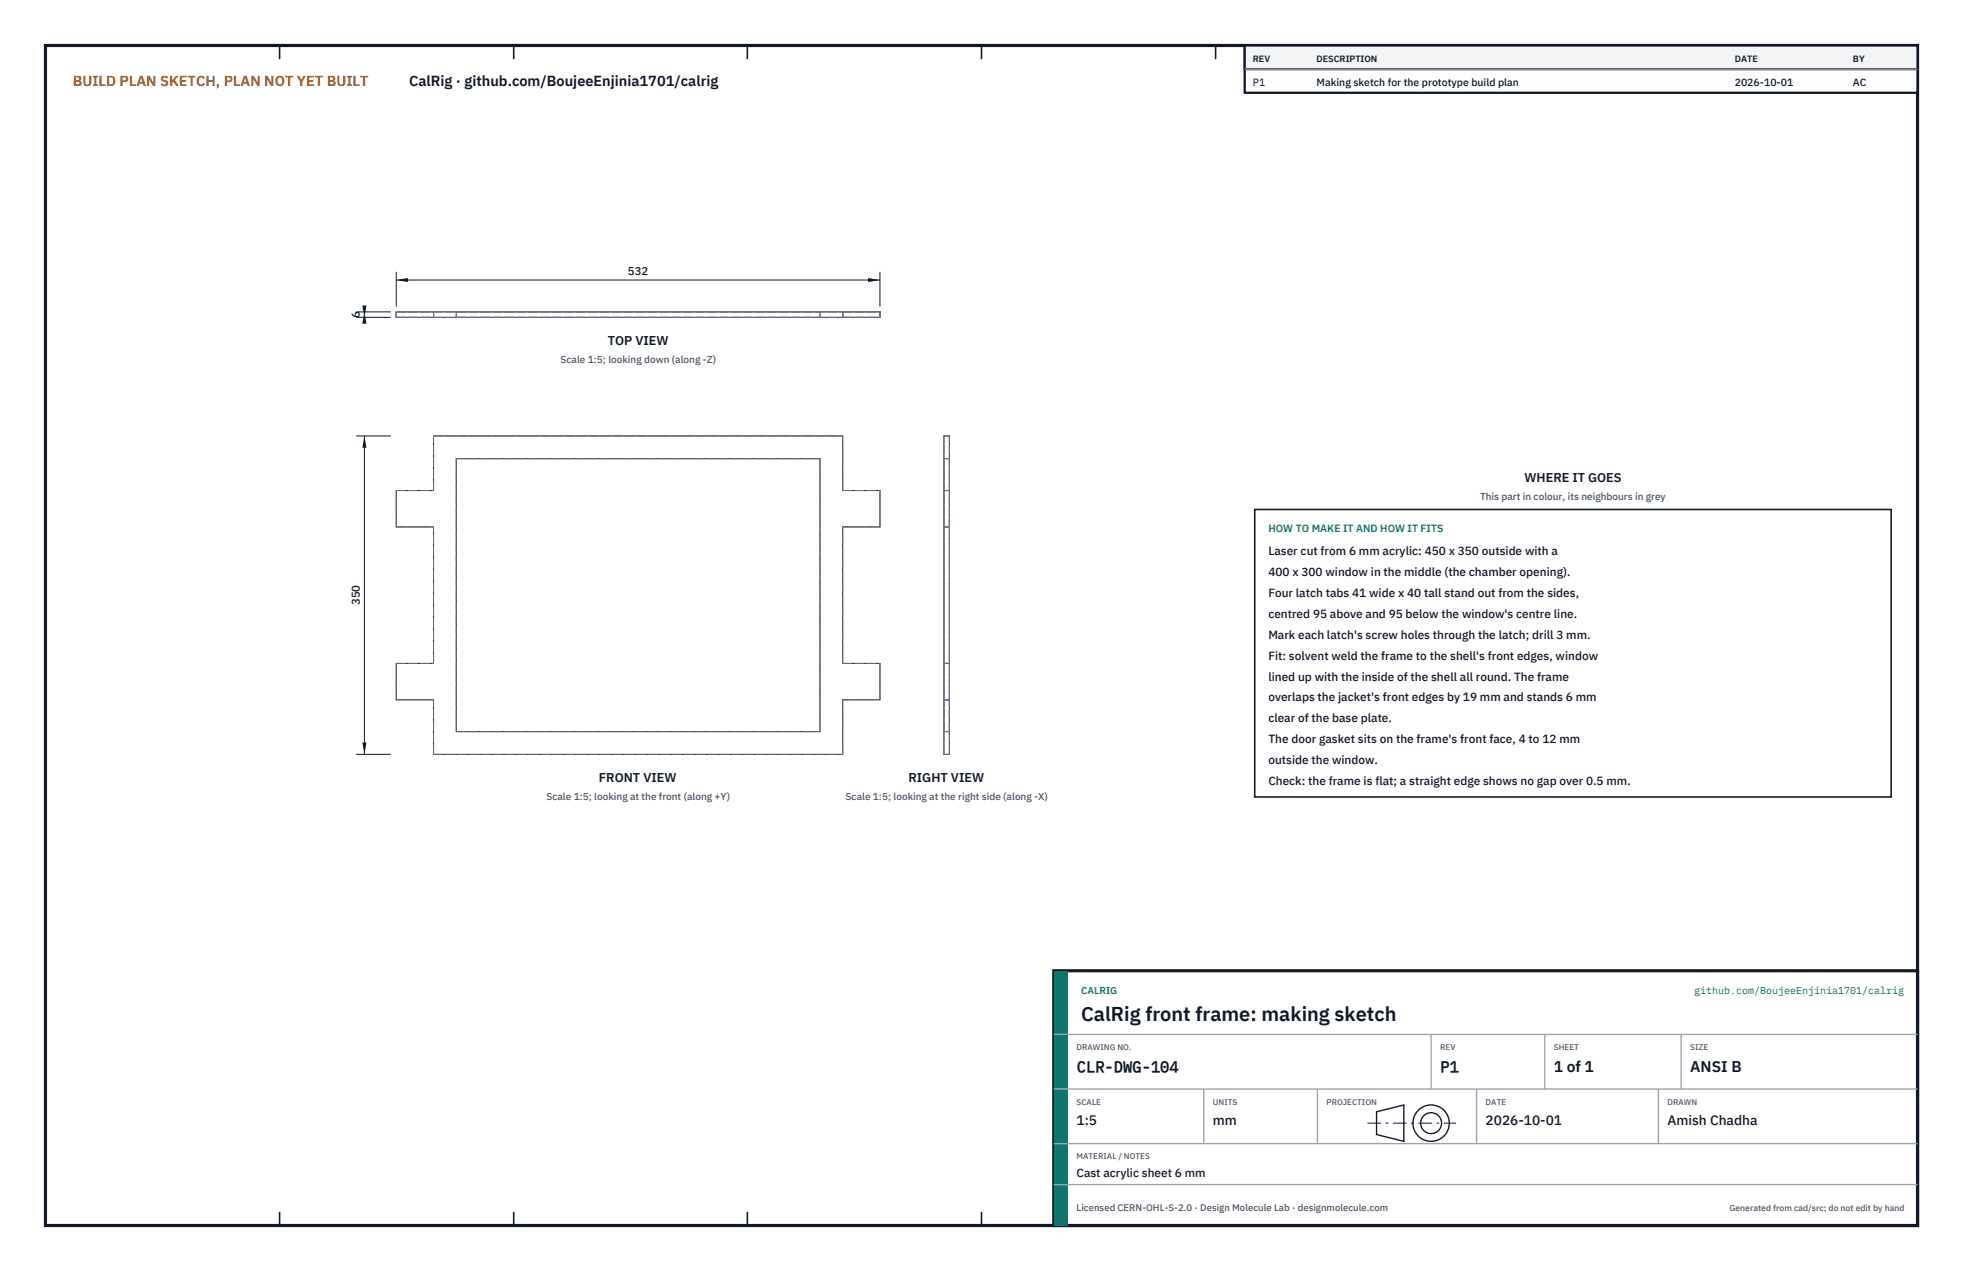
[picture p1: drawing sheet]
<svg xmlns="http://www.w3.org/2000/svg" width="432mm" height="279mm" viewBox="0 0 432 279" stroke-linecap="round" stroke-linejoin="round" font-family="sans-serif">
<defs><g id="words">
<text font-size="4.4" fill="#111827" x="237.8" y="224.4">CalRig front frame: making sketch</text>
<g font-size="3.4" fill="#111827">
<text x="236.8" y="235.6">CLR-DWG-104</text>
<text x="316.8" y="235.6">P1</text>
<text x="341.8" y="235.6">1 of 1</text>
<text x="371.8" y="235.6">ANSI B</text>
</g>
<text font-size="3.2" fill="#b45309" x="16" y="19">BUILD PLAN SKETCH, PLAN NOT YET BUILT</text>
<text font-size="3.2" fill="#111827" x="90" y="19">CalRig · github.com/BoujeeEnjinia1701/calrig</text>
<g font-size="3" fill="#111827">
<text x="236.8" y="247.2">1:5</text>
<text x="266.8" y="247.2">mm</text>
<text x="326.8" y="247.2">2026-10-01</text>
<text x="366.8" y="247.2">Amish Chadha</text>
</g>
<g font-size="2.8" fill="#111827">
<text x="133.7" y="75.8">TOP VIEW</text>
<text x="335.3" y="106">WHERE IT GOES</text>
<text x="131.8" y="171.9">FRONT VIEW</text>
<text x="199.8" y="171.9">RIGHT VIEW</text>
</g>
<g font-size="2.6" fill="#111827">
<text x="279" y="122">Laser cut from 6 mm acrylic: 450 x 350 outside with a</text>
<text x="279" y="126.6">400 x 300 window in the middle (the chamber opening).</text>
<text x="279" y="131.2">Four latch tabs 41 wide x 40 tall stand out from the sides,</text>
<text x="279" y="135.8">centred 95 above and 95 below the window's centre line.</text>
<text x="279" y="140.4">Mark each latch's screw holes through the latch; drill 3 mm.</text>
<text x="279" y="145">Fit: solvent weld the frame to the shell's front edges, window</text>
<text x="279" y="149.6">lined up with the inside of the shell all round. The frame</text>
<text x="279" y="154.2">overlaps the jacket's front edges by 19 mm and stands 6 mm</text>
<text x="279" y="158.8">clear of the base plate.</text>
<text x="279" y="163.4">The door gasket sits on the frame's front face, 4 to 12 mm</text>
<text x="279" y="168">outside the window.</text>
<text x="279" y="172.6">Check: the frame is flat; a straight edge shows no gap over 0.5 mm.</text>
<text x="236.8" y="258.8">Cast acrylic sheet 6 mm</text>
</g>
<g font-size="2.5" fill="#111827">
<text x="138.1" y="60.6">532</text>
<text x="79.2" y="69.9" transform="rotate(-90 79.2 69.9)">6</text>
<text x="79.2" y="133.1" transform="rotate(-90 79.2 133.1)">350</text>
</g>
<g font-size="2.3" fill="#111827">
<text x="275.6" y="18.8">P1</text>
<text x="289.6" y="18.8">Making sketch for the prototype build plan</text>
<text x="381.6" y="18.8">2026-10-01</text>
<text x="407.6" y="18.8">AC</text>
</g>
<text font-size="2.3" fill="#0f766e" x="279" y="117">HOW TO MAKE IT AND HOW IT FITS</text>
<g font-size="2.2" fill="#4b5563">
<text x="123.3" y="79.8">Scale 1:5; looking down (along -Z)</text>
<text x="325.6" y="110">This part in colour, its neighbours in grey</text>
<text x="120.2" y="175.9">Scale 1:5; looking at the front (along +Y)</text>
<text x="186" y="175.9">Scale 1:5; looking at the right side (along -X)</text>
</g>
<g font-size="2.2" fill="#0f766e">
<text x="237.8" y="218.4">CALRIG</text>
<text x="372.7" y="218.4">github.com/BoujeeEnjinia1701/calrig</text>
</g>
<text font-size="2.1" fill="#4b5563" x="236.8" y="266.2">Licensed CERN-OHL-S-2.0 · Design Molecule Lab · designmolecule.com</text>
<g font-size="2" fill="#111827">
<text x="275.6" y="13.6">REV</text>
<text x="289.6" y="13.6">DESCRIPTION</text>
<text x="381.6" y="13.6">DATE</text>
<text x="407.6" y="13.6">BY</text>
</g>
<text font-size="1.9" fill="#4b5563" x="380.4" y="266.2">Generated from cad/src; do not edit by hand</text>
<g font-size="1.8" fill="#4b5563">
<text x="236.8" y="230.8">DRAWING NO.</text>
<text x="316.8" y="230.8">REV</text>
<text x="341.8" y="230.8">SHEET</text>
<text x="371.8" y="230.8">SIZE</text>
<text x="236.8" y="242.8">SCALE</text>
<text x="266.8" y="242.8">UNITS</text>
<text x="291.8" y="242.8">PROJECTION</text>
<text x="326.8" y="242.8">DATE</text>
<text x="366.8" y="242.8">DRAWN</text>
<text x="236.8" y="254.8">MATERIAL / NOTES</text>
</g>
</g></defs>
<path d="M10 10h411.8v259.4h-411.8z" fill="none" stroke="#111827" stroke-width=".7" stroke-linecap="butt"/>
<g fill="none" stroke="#111827" stroke-width=".35">
<path d="M61.5 10v3M113 10v3M164.4 10v3M215.9 10v3M267.4 10v3M318.9 10v3M370.3 10v3M61.5 266.4v3M113 266.4v3M164.4 266.4v3M215.9 266.4v3M267.4 266.4v3"/>
<path d="M318.9 266.4v3M370.3 266.4v3"/>
</g>
<path d="M87.2 68.6h106.4v1.2h-106.4zM95.4 68.6v1.2M185.4 68.6v1.2M95.4 95.8h90v12h8.2v8h-8.2v30h8.2v8h-8.2v12h-90v-12h-8.2v-8h8.2v-30h-8.2v-8h8.2zM207.6 95.8h1.2v70h-1.2zM100.4 100.8h80v60h-80zM207.6 115.8h1.2M207.6 107.8h1.2M207.6 153.8h1.2M207.6 145.8h1.2" fill="none" stroke="#111727" stroke-width=".22"/>
<g fill="none" stroke="#6a7180" stroke-width=".22" stroke-dasharray="2.1 .5">
<path d="M87.2 69.8h8.2M87.2 68.6h8.2M87.2 69.8v-1.2M95.4 68.6v1.2M95.4 69.8v-1.2M95.4 69.8h90M95.4 68.6h90M100.4 69.8h80M100.4 68.6h80M100.4 69.8v-1.2M180.4 69.8v-1.2M185.4 69.8h8.2"/>
<path d="M185.4 68.6h8.2M185.4 69.8v-1.2M185.4 68.6v1.2M193.6 69.8v-1.2M95.4 95.8h90M207.6 95.8h1.2M87.2 115.8h8.2M87.2 115.8v-8M87.2 107.8h8.2M95.4 107.8v-12M100.4 100.8h80M100.4 100.8v60"/>
<path d="M180.4 100.8v60M185.4 115.8h8.2M185.4 107.8h8.2M185.4 107.8v-12M193.6 115.8v-8M207.6 115.8v-8M207.6 107.8v-12M207.6 100.8v60M207.6 115.8h1.2M207.6 107.8h1.2M207.6 100.8h1.2M208.8 115.8v-8"/>
<path d="M208.8 107.8v-12M208.8 100.8v60M208.8 115.8h-1.2M208.8 107.8h-1.2M87.2 153.8h8.2M87.2 153.8v-8M87.2 145.8h8.2M95.4 145.8v-30M185.4 153.8h8.2M185.4 145.8h8.2M185.4 145.8v-30M193.6 153.8v-8"/>
<path d="M207.6 153.8v-8M207.6 145.8v-30M207.6 153.8h1.2M207.6 145.8h1.2M208.8 153.8h-1.2M208.8 153.8v-8M208.8 145.8v-30M208.8 145.8h-1.2M95.4 165.8v-12M95.4 165.8h90M100.4 160.8h80M185.4 165.8v-12"/>
<path d="M207.6 165.8v-12M207.6 165.8h1.2M207.6 160.8h1.2M208.8 165.8v-12"/>
</g>
<path d="M87.2 59.8v7.6M193.6 59.8v7.6M87.2 61.6h106.4" fill="none" stroke="#111827" stroke-width=".22"/>
<path d="M87.2 61.6l2.6-.5v.9zM191 61.1v.9l2.6-.4z" fill="#111827"/>
<path d="M78.4 68.6h7.6M78.4 69.8h7.6M80.2 68.6v1.2" fill="none" stroke="#111827" stroke-width=".22"/>
<path d="M80.2 68.6l-.5 2.6h.9zM79.7 67.2h.9l-.4 2.6z" fill="#111827"/>
<path d="M78.4 95.8h7.6M80.2 95.8v70M78.4 165.8h7.6" fill="none" stroke="#111827" stroke-width=".22"/>
<path d="M80.2 95.8l-.5 2.6h.9zM79.7 163.2h.9l-.4 2.6z" fill="#111827"/>
<path d="M276 112h140v63.2h-140z" fill="#fff" stroke="#111827" stroke-width=".35"/>
<path d="M273.8 10h148v10.4h-148z" fill="#fff" stroke="#111827" stroke-width=".5"/>
<path d="M273.8 10h148v5.2h-148z" fill="#f3f4f6" stroke="#111827" stroke-width=".5"/>
<path d="M273.8 15.2h148" fill="none" stroke="#9ca3af" stroke-width=".3"/>
<path d="M231.8 213.4h190v56h-190z" fill="#fff" stroke="#111827" stroke-width=".7" stroke-linecap="butt"/>
<path d="M231.8 213.4h3v56h-3z" fill="#0f766e"/>
<path d="M231.8 227.4h190M231.8 239.4h190M264.8 239.4v12M289.8 239.4v12M314.8 227.4v12M324.8 239.4v12M339.8 227.4v12M364.8 239.4v12M369.8 227.4v12M231.8 251.4h190M231.8 260.4h190" fill="none" stroke="#9ca3af" stroke-width=".3"/>
<g fill="none" stroke="#111827" stroke-width=".3">
<path d="M302.8 244.4l6-1.5v8l-6-1.5z"/>
<circle cx="314.8" cy="246.9" r="4"/>
<circle cx="314.8" cy="246.9" r="2.3"/>
</g>
<path d="M300.8 246.9h19.5" fill="none" stroke="#111827" stroke-width=".22" stroke-dasharray="3 1 .6 1" stroke-linecap="butt"/>
<use href="#words"/>
</svg>
